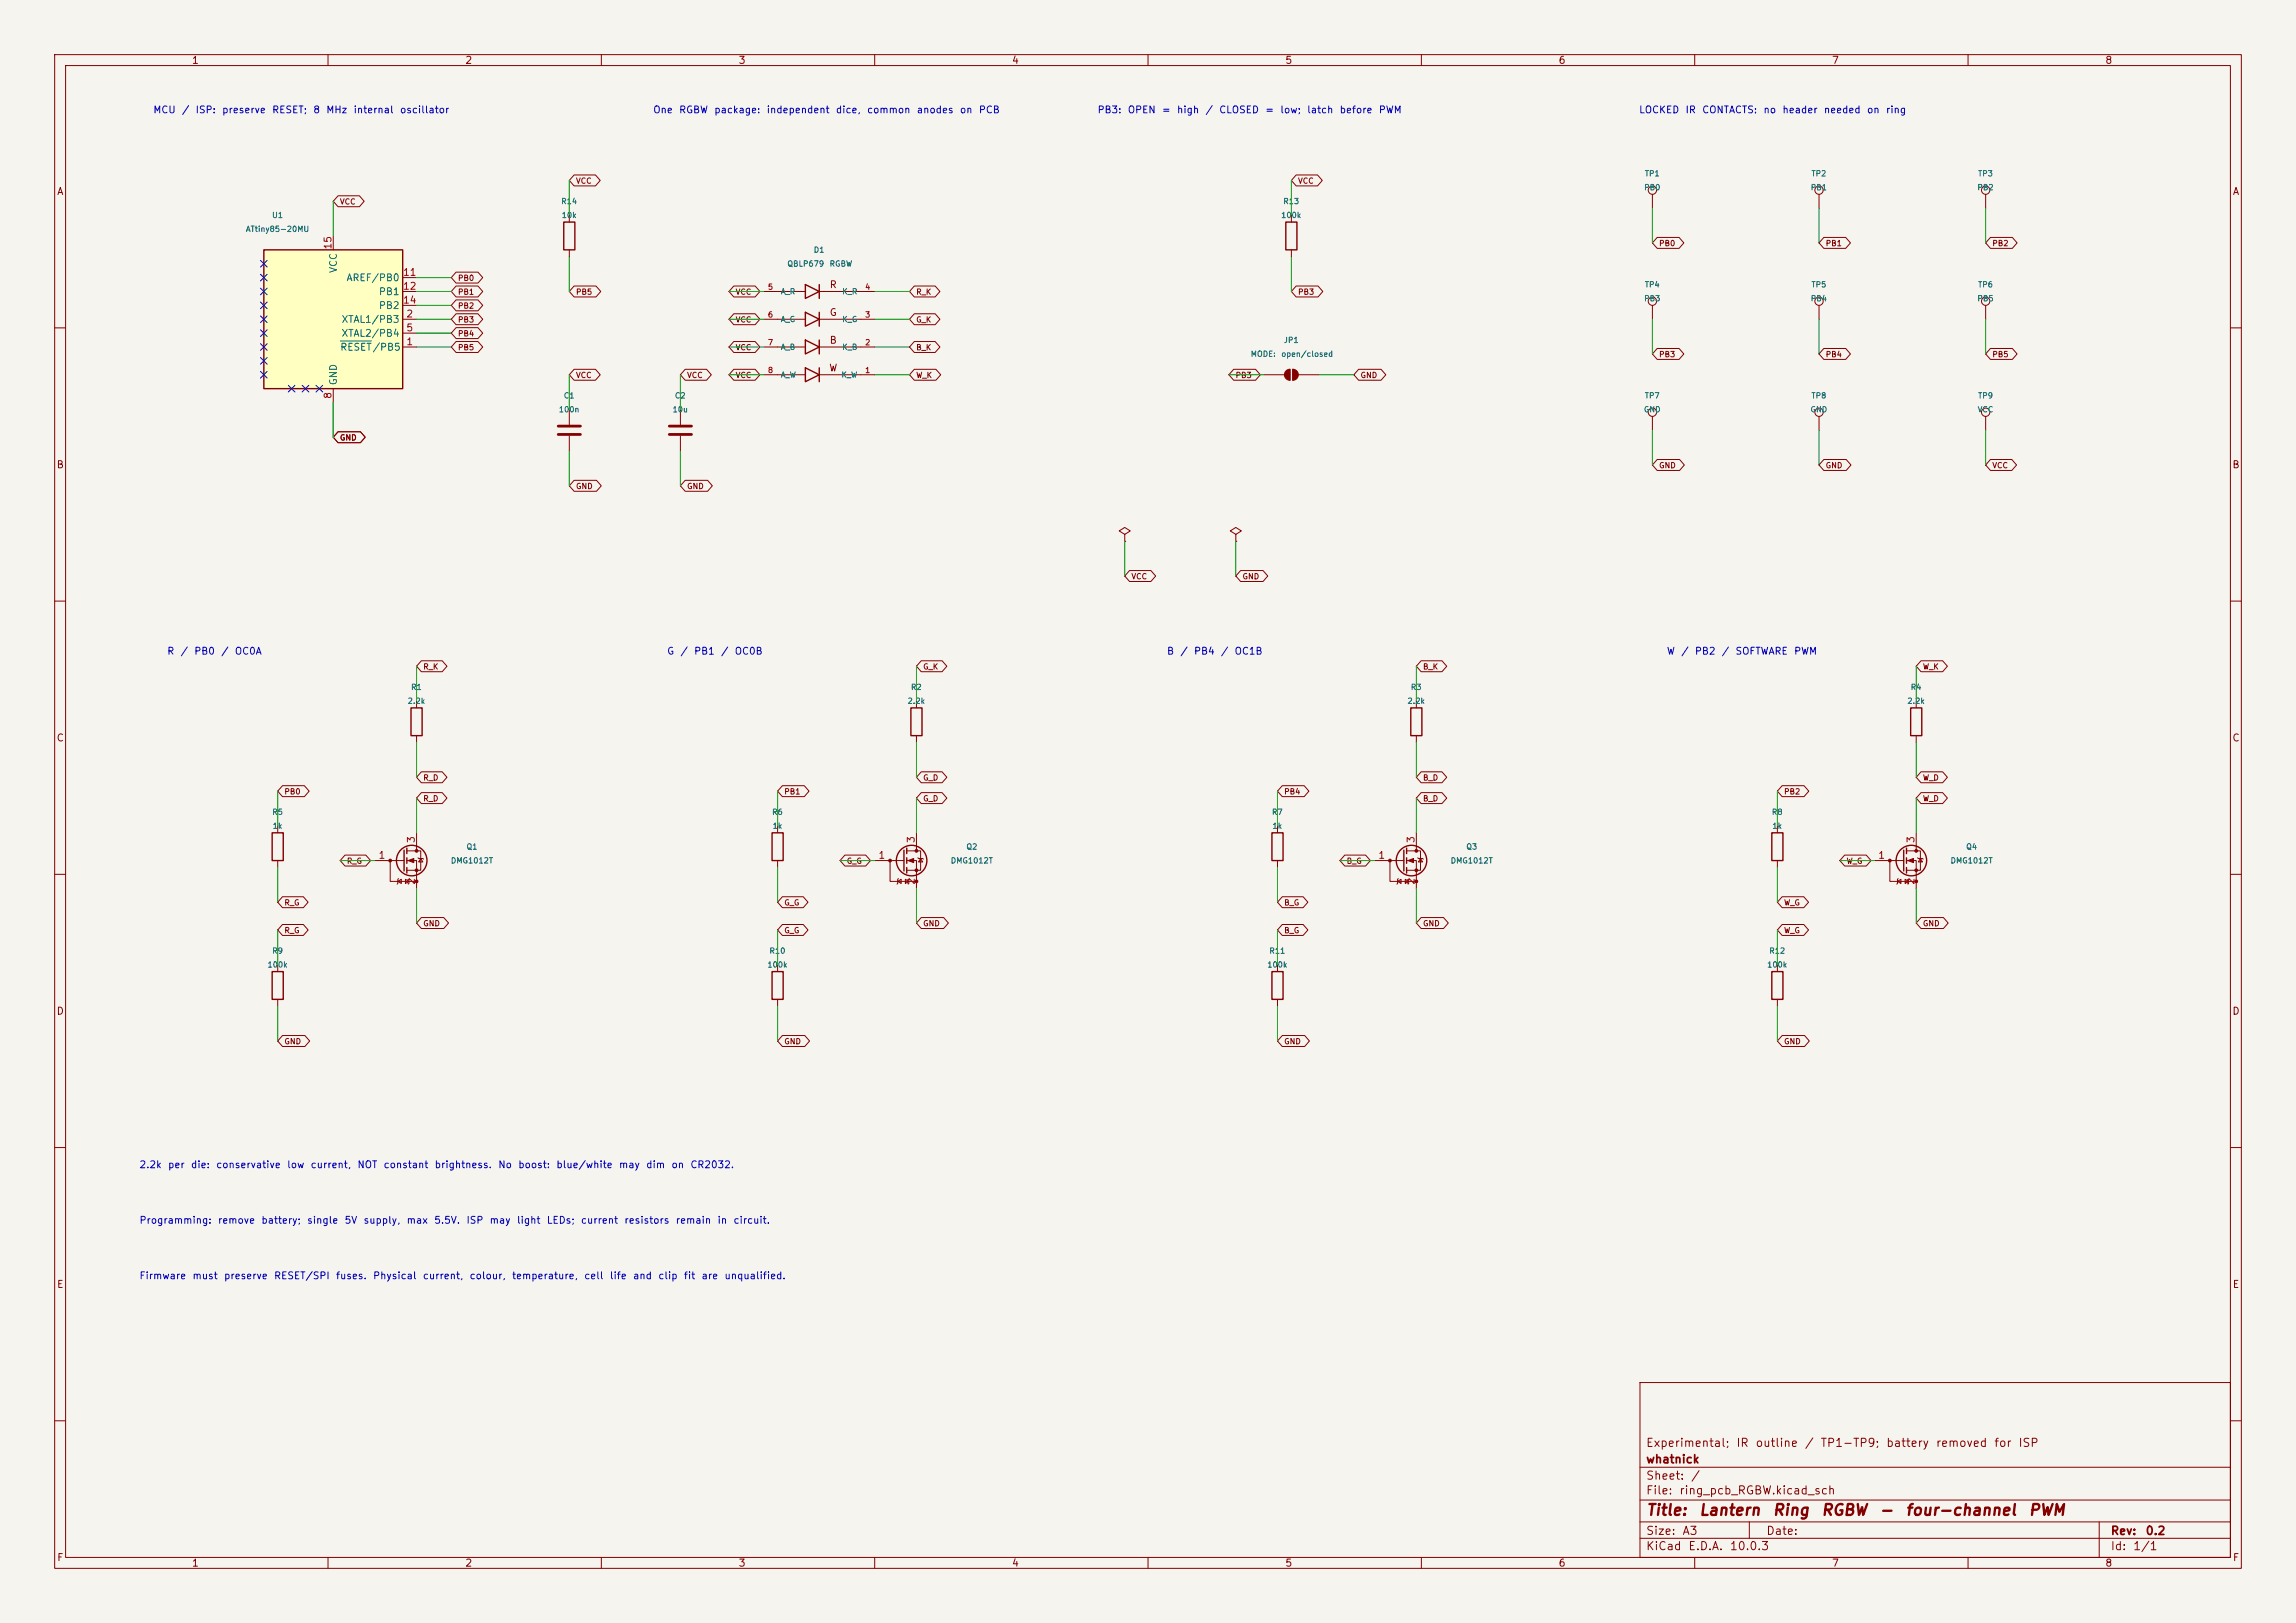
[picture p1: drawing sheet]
<svg xmlns="http://www.w3.org/2000/svg" width="420mm" height="297mm" viewBox="0 0 420 297" stroke-linecap="round" stroke-linejoin="round" font-family="sans-serif">
<defs><g id="words">
<g font-size="2" fill="#840000">
<text x="301" y="277.8">Title:</text>
<text x="310.7" y="277.8">Lantern</text>
<text x="324.1" y="277.8">Ring</text>
<text x="333" y="277.8">RGBW</text>
<text x="343.6" y="277.8">-</text>
<text x="348.4" y="277.8">four-channel</text>
<text x="370.9" y="277.8">PWM</text>
</g>
<g font-size="1.5" fill="#840000">
<text x="301" y="268.1">whatnick</text>
<text x="301" y="265.1">Experimental;</text>
<text x="317.5" y="265.1">IR</text>
<text x="321" y="265.1">outline</text>
<text x="330" y="265.1">/</text>
<text x="332.9" y="265.1">TP1-TP9;</text>
<text x="344.9" y="265.1">battery</text>
<text x="354" y="265.1">removed</text>
<text x="364.7" y="265.1">for</text>
<text x="369.1" y="265.1">ISP</text>
<text x="301" y="273.8">File:</text>
<text x="301" y="271.1">Sheet:</text>
<text x="307.1" y="273.8">ring_pcb_RGBW.kicad_sch</text>
<text x="309.2" y="271.1">/</text>
<text x="301" y="281.2">Size:</text>
<text x="307.6" y="281.2">A3</text>
<text x="323" y="281.2">Date:</text>
<text x="386" y="281.2">Rev:</text>
<text x="392.4" y="281.2">0.2</text>
<text x="301" y="284">KiCad</text>
<text x="308.7" y="284">E.D.A.</text>
<text x="316.3" y="284">10.0.3</text>
<text x="386" y="284">Id:</text>
<text x="390.1" y="284">1/1</text>
</g>
<g font-size="1.3" fill="#840000">
<text x="35" y="12">1</text>
<text x="85" y="12">2</text>
<text x="135" y="12">3</text>
<text x="185" y="12">4</text>
<text x="235" y="12">5</text>
<text x="285" y="12">6</text>
<text x="335" y="12">7</text>
<text x="385" y="12">8</text>
<text x="10.3" y="36">A</text>
<text x="408.3" y="36">A</text>
<text x="151.7" y="53">R</text>
<text x="151.7" y="58.1">G</text>
<text x="151.7" y="63.2">B</text>
<text x="151.6" y="68.3">W</text>
<text x="10.3" y="86">B</text>
<text x="408.2" y="86">B</text>
<text x="10.3" y="136">C</text>
<text x="408.2" y="136">C</text>
<text x="10.3" y="186">D</text>
<text x="408.2" y="186">D</text>
<text x="10.3" y="236">E</text>
<text x="408.3" y="236">E</text>
<text x="10.3" y="286">F</text>
<text x="35" y="287">1</text>
<text x="85" y="287">2</text>
<text x="135" y="287">3</text>
<text x="185" y="287">4</text>
<text x="235" y="287">5</text>
<text x="285" y="287">6</text>
<text x="335" y="287">7</text>
<text x="385" y="287">8</text>
<text x="408.3" y="286">F</text>
</g>
<g font-size="1.3" fill="#0000c2">
<text x="27.9" y="21">MCU</text>
<text x="33.2" y="21">/</text>
<text x="35.7" y="21">ISP:</text>
<text x="40.5" y="21">preserve</text>
<text x="49.7" y="21">RESET;</text>
<text x="57.2" y="21">8</text>
<text x="59.6" y="21">MHz</text>
<text x="64.6" y="21">internal</text>
<text x="73" y="21">oscillator</text>
<text x="119.4" y="21">One</text>
<text x="124.1" y="21">RGBW</text>
<text x="130.6" y="21">package:</text>
<text x="140.1" y="21">independent</text>
<text x="152.8" y="21">dice,</text>
<text x="158.5" y="21">common</text>
<text x="167.6" y="21">anodes</text>
<text x="175.5" y="21">on</text>
<text x="178.9" y="21">PCB</text>
<text x="200.7" y="21">PB3:</text>
<text x="206.2" y="21">OPEN</text>
<text x="212.4" y="21">=</text>
<text x="215.2" y="21">high</text>
<text x="220.4" y="21">/</text>
<text x="222.9" y="21">CLOSED</text>
<text x="231.3" y="21">=</text>
<text x="234.1" y="21">low;</text>
<text x="239" y="21">latch</text>
<text x="244.9" y="21">before</text>
<text x="252.1" y="21">PWM</text>
<text x="299.7" y="21">LOCKED</text>
<text x="308.2" y="21">IR</text>
<text x="311.3" y="21">CONTACTS:</text>
<text x="322.5" y="21">no</text>
<text x="325.9" y="21">header</text>
<text x="333.5" y="21">needed</text>
<text x="341.4" y="21">on</text>
<text x="344.9" y="21">ring</text>
<text x="30.5" y="120.1">R</text>
<text x="32.9" y="120.1">/</text>
<text x="35.4" y="120.1">PB0</text>
<text x="40.3" y="120.1">/</text>
<text x="42.8" y="120.1">OC0A</text>
<text x="121.9" y="120.1">G</text>
<text x="124.4" y="120.1">/</text>
<text x="126.9" y="120.1">PB1</text>
<text x="131.8" y="120.1">/</text>
<text x="134.3" y="120.1">OC0B</text>
<text x="213.4" y="120.1">B</text>
<text x="215.8" y="120.1">/</text>
<text x="218.3" y="120.1">PB4</text>
<text x="223.2" y="120.1">/</text>
<text x="225.7" y="120.1">OC1B</text>
<text x="304.8" y="120.1">W</text>
<text x="307.4" y="120.1">/</text>
<text x="309.9" y="120.1">PB2</text>
<text x="314.8" y="120.1">/</text>
<text x="317.3" y="120.1">SOFTWARE</text>
<text x="328.1" y="120.1">PWM</text>
<text x="25.4" y="214.1">2.2k</text>
<text x="30.6" y="214.1">per</text>
<text x="34.8" y="214.1">die:</text>
<text x="39.4" y="214.1">conservative</text>
<text x="52.4" y="214.1">low</text>
<text x="56.7" y="214.1">current,</text>
<text x="65.3" y="214.1">NOT</text>
<text x="70.1" y="214.1">constant</text>
<text x="79.4" y="214.1">brightness.</text>
<text x="91" y="214.1">No</text>
<text x="94.7" y="214.1">boost:</text>
<text x="101.7" y="214.1">blue/white</text>
<text x="113.1" y="214.1">may</text>
<text x="118.1" y="214.1">dim</text>
<text x="122.7" y="214.1">on</text>
<text x="126.2" y="214.1">CR2032.</text>
<text x="25.4" y="224.2">Programming:</text>
<text x="39.8" y="224.2">remove</text>
<text x="47.7" y="224.2">battery;</text>
<text x="56.1" y="224.2">single</text>
<text x="62.9" y="224.2">5V</text>
<text x="66.4" y="224.2">supply,</text>
<text x="74.3" y="224.2">max</text>
<text x="79.3" y="224.2">5.5V.</text>
<text x="85.2" y="224.2">ISP</text>
<text x="89.5" y="224.2">may</text>
<text x="94.4" y="224.2">light</text>
<text x="99.9" y="224.2">LEDs;</text>
<text x="106.2" y="224.2">current</text>
<text x="114.1" y="224.2">resistors</text>
<text x="123.5" y="224.2">remain</text>
<text x="131.1" y="224.2">in</text>
<text x="134.1" y="224.2">circuit.</text>
<text x="25.4" y="234.4">Firmware</text>
<text x="35.1" y="234.4">must</text>
<text x="40.9" y="234.4">preserve</text>
<text x="50" y="234.4">RESET/SPI</text>
<text x="61.3" y="234.4">fuses.</text>
<text x="68.1" y="234.4">Physical</text>
<text x="77.2" y="234.4">current,</text>
<text x="85.8" y="234.4">colour,</text>
<text x="93.5" y="234.4">temperature,</text>
<text x="106.8" y="234.4">cell</text>
<text x="111.4" y="234.4">life</text>
<text x="115.7" y="234.4">and</text>
<text x="120.3" y="234.4">clip</text>
<text x="125" y="234.4">fit</text>
<text x="128.2" y="234.4">are</text>
<text x="132.4" y="234.4">unqualified.</text>
</g>
<g font-size="1.3" fill="#a90000">
<text x="60.9" y="45.8" transform="rotate(-90 60.9 45.8)">15</text>
<text x="73.6" y="50.8">11</text>
<text x="73.6" y="53.3">12</text>
<text x="73.6" y="55.9">14</text>
<text x="74.2" y="58.4">2</text>
<text x="74.2" y="63.5">1</text>
<text x="74.2" y="60.9">5</text>
<text x="60.9" y="73.1" transform="rotate(-90 60.9 73.1)">8</text>
<text x="76.2" y="154.4" transform="rotate(-90 76.2 154.4)">3</text>
<text x="167.6" y="154.4" transform="rotate(-90 167.6 154.4)">3</text>
<text x="259.1" y="154.4" transform="rotate(-90 259.1 154.4)">3</text>
<text x="350.5" y="154.4" transform="rotate(-90 350.5 154.4)">3</text>
<text x="69.1" y="157.5">1</text>
<text x="76.2" y="162" transform="rotate(-90 76.2 162)">2</text>
<text x="160.6" y="157.5">1</text>
<text x="167.6" y="162" transform="rotate(-90 167.6 162)">2</text>
<text x="252" y="157.5">1</text>
<text x="259.1" y="162" transform="rotate(-90 259.1 162)">2</text>
<text x="343.5" y="157.5">1</text>
<text x="350.5" y="162" transform="rotate(-90 350.5 162)">2</text>
</g>
<g font-size="1.3" fill="#006464">
<text x="61.9" y="50.1" transform="rotate(-90 61.9 50.1)">VCC</text>
<text x="63.3" y="51.8">AREF/PB0</text>
<text x="62.4" y="59.4">XTAL1/PB3</text>
<text x="69.2" y="54.3">PB1</text>
<text x="69.2" y="56.9">PB2</text>
<text x="62.1" y="64.5">RESET/PB5</text>
<text x="62.4" y="61.9">XTAL2/PB4</text>
<text x="61.9" y="70.6" transform="rotate(-90 61.9 70.6)">GND</text>
</g>
<g font-size="1" fill="#840000">
<text x="105.3" y="33.9">VCC</text>
<text x="237.3" y="33.9">VCC</text>
<text x="62.1" y="37.7">VCC</text>
<text x="303.4" y="45.3">PB0</text>
<text x="333.9" y="45.3">PB1</text>
<text x="364.3" y="45.3">PB2</text>
<text x="83.7" y="51.6">PB0</text>
<text x="83.7" y="54.2">PB1</text>
<text x="83.7" y="56.7">PB2</text>
<text x="83.7" y="59.3">PB3</text>
<text x="105.3" y="54.2">PB5</text>
<text x="134.5" y="54.2">VCC</text>
<text x="134.5" y="59.3">VCC</text>
<text x="167.5" y="54.2">R_K</text>
<text x="167.5" y="59.3">G_K</text>
<text x="237.3" y="54.2">PB3</text>
<text x="83.7" y="61.8">PB4</text>
<text x="83.7" y="64.3">PB5</text>
<text x="134.5" y="64.3">VCC</text>
<text x="167.5" y="64.3">B_K</text>
<text x="303.4" y="65.6">PB3</text>
<text x="333.9" y="65.6">PB4</text>
<text x="364.3" y="65.6">PB5</text>
<text x="105.3" y="69.4">VCC</text>
<text x="125.6" y="69.4">VCC</text>
<text x="134.5" y="69.4">VCC</text>
<text x="167.5" y="69.4">W_K</text>
<text x="225.9" y="69.4">PB3</text>
<text x="248.8" y="69.4">GND</text>
<text x="62.1" y="80.8">GND</text>
<text x="105.3" y="89.7">GND</text>
<text x="125.6" y="89.7">GND</text>
<text x="303.4" y="85.9">GND</text>
<text x="333.9" y="85.9">GND</text>
<text x="364.3" y="85.9">VCC</text>
<text x="206.9" y="106.2">VCC</text>
<text x="227.2" y="106.2">GND</text>
<text x="77.3" y="122.8">R_K</text>
<text x="168.8" y="122.8">G_K</text>
<text x="260.2" y="122.8">B_K</text>
<text x="351.6" y="122.8">W_K</text>
<text x="77.3" y="143.1">R_D</text>
<text x="168.8" y="143.1">G_D</text>
<text x="260.2" y="143.1">B_D</text>
<text x="351.6" y="143.1">W_D</text>
<text x="51.9" y="145.6">PB0</text>
<text x="77.3" y="146.9">R_D</text>
<text x="143.4" y="145.6">PB1</text>
<text x="168.8" y="146.9">G_D</text>
<text x="234.8" y="145.6">PB4</text>
<text x="260.2" y="146.9">B_D</text>
<text x="326.2" y="145.6">PB2</text>
<text x="351.6" y="146.9">W_D</text>
<text x="63.4" y="158.3">R_G</text>
<text x="154.8" y="158.3">G_G</text>
<text x="246.2" y="158.3">B_G</text>
<text x="337.7" y="158.3">W_G</text>
<text x="51.9" y="165.9">R_G</text>
<text x="143.4" y="165.9">G_G</text>
<text x="234.8" y="165.9">B_G</text>
<text x="326.2" y="165.9">W_G</text>
<text x="51.9" y="171">R_G</text>
<text x="77.3" y="169.7">GND</text>
<text x="143.4" y="171">G_G</text>
<text x="168.8" y="169.7">GND</text>
<text x="234.8" y="171">B_G</text>
<text x="260.2" y="169.7">GND</text>
<text x="326.2" y="171">W_G</text>
<text x="351.6" y="169.7">GND</text>
<text x="51.9" y="191.3">GND</text>
<text x="143.4" y="191.3">GND</text>
<text x="234.8" y="191.3">GND</text>
<text x="326.2" y="191.3">GND</text>
</g>
<g font-size="1" fill="#006464">
<text x="300.7" y="35.1">PB0</text>
<text x="300.8" y="32.5">TP1</text>
<text x="331.1" y="35.1">PB1</text>
<text x="331.3" y="32.5">TP2</text>
<text x="361.6" y="35.1">PB2</text>
<text x="361.7" y="32.5">TP3</text>
<text x="49.7" y="40.1">U1</text>
<text x="102.6" y="37.6">R14</text>
<text x="102.7" y="40.1">10k</text>
<text x="234.3" y="40.1">100k</text>
<text x="234.6" y="37.6">R13</text>
<text x="44.9" y="42.7">ATtiny85-20MU</text>
<text x="148.8" y="46.5">D1</text>
<text x="143.9" y="49">QBLP679</text>
<text x="151.7" y="49">RGBW</text>
<text x="300.8" y="52.8">TP4</text>
<text x="331.3" y="52.8">TP5</text>
<text x="361.7" y="52.8">TP6</text>
<text x="142.7" y="54.1">A_R</text>
<text x="142.7" y="59.2">A_G</text>
<text x="154" y="59.2">K_G</text>
<text x="154" y="54.1">K_R</text>
<text x="300.7" y="55.4">PB3</text>
<text x="331.1" y="55.4">PB4</text>
<text x="361.6" y="55.4">PB5</text>
<text x="142.7" y="64.3">A_B</text>
<text x="154" y="64.3">K_B</text>
<text x="228.7" y="65.5">MODE:</text>
<text x="234.3" y="65.5">open/closed</text>
<text x="234.7" y="63">JP1</text>
<text x="142.7" y="69.3">A_W</text>
<text x="153.8" y="69.3">K_W</text>
<text x="102.1" y="75.7">100n</text>
<text x="103" y="73.2">C1</text>
<text x="122.9" y="75.7">10u</text>
<text x="123.4" y="73.2">C2</text>
<text x="300.6" y="75.7">GND</text>
<text x="300.8" y="73.2">TP7</text>
<text x="331.1" y="75.7">GND</text>
<text x="331.3" y="73.2">TP8</text>
<text x="361.7" y="75.7">VCC</text>
<text x="361.7" y="73.2">TP9</text>
<text x="74.5" y="129">2.2k</text>
<text x="75.1" y="126.5">R1</text>
<text x="165.9" y="129">2.2k</text>
<text x="166.5" y="126.5">R2</text>
<text x="257.4" y="129">2.2k</text>
<text x="258" y="126.5">R3</text>
<text x="348.8" y="129">2.2k</text>
<text x="349.4" y="126.5">R4</text>
<text x="49.7" y="149.4">R5</text>
<text x="141.1" y="149.4">R6</text>
<text x="232.6" y="149.4">R7</text>
<text x="324" y="149.4">R8</text>
<text x="49.8" y="151.9">1k</text>
<text x="85.2" y="155.7">Q1</text>
<text x="141.2" y="151.9">1k</text>
<text x="176.7" y="155.7">Q2</text>
<text x="232.7" y="151.9">1k</text>
<text x="268.1" y="155.7">Q3</text>
<text x="324.1" y="151.9">1k</text>
<text x="359.6" y="155.7">Q4</text>
<text x="82.4" y="158.2">DMG1012T</text>
<text x="173.8" y="158.2">DMG1012T</text>
<text x="265.3" y="158.2">DMG1012T</text>
<text x="356.7" y="158.2">DMG1012T</text>
<text x="48.8" y="177.3">100k</text>
<text x="49.7" y="174.8">R9</text>
<text x="140.3" y="177.3">100k</text>
<text x="140.7" y="174.8">R10</text>
<text x="231.7" y="177.3">100k</text>
<text x="232.1" y="174.8">R11</text>
<text x="323.2" y="177.3">100k</text>
<text x="323.5" y="174.8">R12</text>
</g>
<g font-size="1" fill="#a90000">
<text x="140.4" y="53.3">5</text>
<text x="158.1" y="53.3">4</text>
<text x="140.4" y="58.3">6</text>
<text x="158.1" y="58.3">3</text>
<text x="140.4" y="63.4">7</text>
<text x="158.1" y="63.4">2</text>
<text x="140.4" y="68.5">8</text>
<text x="158.1" y="68.5">1</text>
</g>
</g></defs>
<path d="M0 0h420v297h-420z" fill="#f5f4ef" stroke="#f5f4ef" stroke-width=".18"/>
<g fill="none" stroke="#840000" stroke-width=".18">
<path d="M10 10h400v277h-400zM12 12h396v273h-396zM60 10v2M110 10v2M160 10v2M210 10v2M260 10v2M310 10v2M360 10v2M104.1 39.4v1.2M104.1 45.7v1.3M10 60h2"/>
<path d="M408 60h2M10 110h2M408 110h2M10 160h2M233.7 151.1v1.3M233.7 157.5v1.3M408 160h2M10 210h2M408 210h2M300 253h108v32h-108zM10 260h2M300 278.5h108"/>
<path d="M300 274.5h108M300 268.5h108M320 278.5v3M384 278.5v6.5M408 260h2M60 285v2M110 285v2M160 285v2M210 285v2M260 285v2M300 281.5h108M310 285v2"/>
<path d="M360 285v2"/>
</g>
<path d="M103.1 40.6h2.1v5.1h-2.1zM232.7 152.4h2v5.1h-2z" fill="none" stroke="#840000" stroke-width=".25"/>
<path d="M48.3 45.7h25.4v25.4h-25.4z" fill="#ffffc2"/>
<g fill="none" stroke="#840000" stroke-width=".25">
<path d="M48.3 45.7h25.4v25.4h-25.4zM147.3 52.1l2.6 1.2-2.6 1.3zM147.3 57.2l2.6 1.2-2.6 1.3zM149.9 52.1v2.5M149.9 57.2v2.5M235.2 40.6h2v5.1h-2zM147.3 62.2l2.6 1.3-2.6 1.3zM147.3 67.3l2.6 1.3-2.6 1.3zM149.9 62.2v2.6M149.9 67.3v2.6M75.2 129.5h2v5.1h-2zM166.6 129.5h2.1v5.1h-2.1z"/>
<path d="M258.1 129.5h2v5.1h-2zM349.5 129.5h2v5.1h-2zM49.8 152.4h2v5.1h-2zM73.9 155.6v3.8M74.4 155.2v1M74.4 157v1M74.4 158.8v1M141.2 152.4h2.1v5.1h-2.1zM165.4 155.6v3.8M165.9 155.2v1M165.9 157v1M165.9 158.8v1"/>
<path d="M256.8 155.6v3.8M257.3 155.2v1M257.3 157v1M257.3 158.8v1M324.1 152.4h2v5.1h-2zM348.2 155.6v3.8M348.7 155.2v1M348.7 157v1M348.7 158.8v1M49.8 177.8h2v5.1h-2zM141.2 177.8h2.1v5.1h-2.1zM232.7 177.8h2v5.1h-2z"/>
<path d="M324.1 177.8h2v5.1h-2z"/>
<circle cx="75.3" cy="157.5" r="2.79"/>
<circle cx="166.8" cy="157.5" r="2.79"/>
<circle cx="258.2" cy="157.5" r="2.79"/>
<circle cx="349.6" cy="157.5" r="2.79"/>
</g>
<g fill="none" stroke="#840000" stroke-width=".18">
<path d="M61.8 35.8h3.9l.9 1-.9 1h-3.9l-.8-1zM105 32h3.9l.9 1-.9 1h-3.9l-.9-1zM236.2 39.4v1.2M237.1 32h3.9l.9 1-.9 1h-3.9l-.9-1zM302.3 35.6v2.5M332.7 35.6v2.5M363.2 35.6v2.5M61 43.2v2.5M73.7 58.4h2.5M73.7 50.8h2.5M73.7 53.3h2.5M73.7 55.9h2.5"/>
<path d="M83.4 60h4l.9 1-.9 1h-4l-.9-1zM83.4 52.3h4l.9 1-.9 1h-4l-.9-1zM83.4 54.9h4l.9 1-.9 1h-4l-.9-1zM83.4 49.8h4l.9 1-.9 1h-4l-.9-1zM83.4 57.4h4l.9 1-.9 1h-4l-.9-1zM105 52.3h4l.9 1-.9 1h-4l-.9-1zM134.2 52.3h3.9l.9 1-.9 1h-3.9l-.9-1zM134.2 57.4h3.9l.9 1-.9 1h-3.9l-.9-1zM139.7 58.4h7.6M139.7 53.3h7.6M149.9 58.4h10.1M149.9 53.3h10.1"/>
<path d="M167.2 52.3h3.9l.8 1-.8 1h-3.9l-.8-1zM167.2 57.4h3.9l.8 1-.8 1h-3.9l-.8-1zM236.2 45.7v1.3M237.1 52.3h4l.9 1-.9 1h-4l-.9-1zM302.3 55.9v2.5M303.1 43.4h4l.9 1.1-.9 1h-4l-.8-1zM332.7 55.9v2.5M333.6 43.4h4l.9 1.1-.9 1h-4l-.9-1zM363.2 55.9v2.5M364.1 43.4h4l.9 1.1-.9 1h-4l-.9-1zM61 71.1v2.6M61.8 79h4.1l.9 1-.9 1h-4.1l-.8-1z"/>
<path d="M73.7 63.5h2.5M73.7 61h2.5M83.4 62.5h4l.9 1-.9 1h-4l-.9-1zM104.1 74.9v2.8M104.1 79.8v2.8M105 67.6h3.9l.9 1-.9 1h-3.9l-.9-1zM124.5 74.9v2.8M124.5 79.8v2.8M125.3 67.6h3.9l.9 1-.9 1h-3.9l-.8-1zM134.2 62.5h3.9l.9 1-.9 1h-3.9l-.9-1zM134.2 67.6h3.9l.9 1-.9 1h-3.9l-.9-1zM139.7 63.5h7.6"/>
<path d="M139.7 68.6h7.6M149.9 63.5h10.1M149.9 68.6h10.1M167.2 62.5h3.9l.8 1-.8 1h-3.9l-.8-1zM167.2 67.6h4l.9 1-.9 1h-4l-.8-1zM225.7 67.6h4l.8 1-.8 1h-4l-.9-1zM231.1 68.6h3.8M236 67.6v2M236.5 67.6v2M237.5 68.6h3.8M248.5 67.6h4.1l.9 1-.9 1h-4.1l-.9-1zM302.3 76.2v2.5"/>
<path d="M303.1 63.8h4l.9 1-.9 1h-4l-.8-1zM332.7 76.2v2.5M333.6 63.8h4l.9 1-.9 1h-4l-.9-1zM363.2 76.2v2.5M364.1 63.8h4l.9 1-.9 1h-4l-.9-1zM105 87.9h4.1l.9 1-.9 1h-4.1l-.9-1zM125.3 87.9h4.1l.9 1-.9 1h-4.1l-.8-1zM205.7 97.8l1.1-.6-1.1-.7-1 .7 1 .6v1.3M205.7 99.1h.1M226.1 97.8l1-.6-1-.7-1.1 .7 1.1 .6v1.3M226.1 99.1h.1M303.1 84.1h4.1l.9 1-.9 1h-4.1l-.8-1z"/>
<path d="M333.6 84.1h4.1l.9 1-.9 1h-4.1l-.9-1zM364.1 84.1h3.9l.9 1-.9 1h-3.9l-.9-1zM206.6 104.4h3.9l.9 1-.9 1h-3.9l-.9-1zM226.9 104.4h4.1l.9 1-.9 1h-4.1l-.8-1zM76.2 128.3v1.2M76.2 134.6v1.3M77.1 120.9h3.8l.9 1-.9 1h-3.8l-.9-1zM167.6 128.3v1.2M167.6 134.6v1.3M168.5 120.9h3.8l.9 1-.9 1h-3.8l-.9-1zM259.1 128.3v1.2M259.1 134.6v1.3"/>
<path d="M260 120.9h3.8l.8 1-.8 1h-3.8l-.9-1zM350.5 128.3v1.2M350.5 134.6v1.3M351.4 120.9h4l.8 1-.8 1h-4l-.9-1zM50.8 151.1v1.3M50.8 157.5v1.3M51.7 143.8h4l.9 1-.9 1h-4l-.9-1zM63.1 156.5h3.8l.9 1-.9 1h-3.8l-.9-1zM68.6 157.5h5.3M71.4 157.5v3.8h4.8M74.4 155.7h2.6v3.6h-2.6M74.4 157.5h1.8v5.1"/>
<path d="M76.2 152.4v3.3M76.5 157l.1 .1h.7l.2 .1M77 157.1l.3 .6h-.7zM77.1 141.2h3.8l.9 1-.9 1h-3.8l-.9-1zM77.1 145h3.8l.9 1.1-.9 1h-3.8l-.9-1zM142.2 151.1v1.3M142.2 157.5v1.3M143.1 143.8h4l.9 1-.9 1h-4l-.9-1zM154.5 156.5h3.9l.8 1-.8 1h-3.9l-.8-1zM160 157.5h5.4M162.8 157.5v3.8h4.8M165.9 155.7h2.5v3.6h-2.5"/>
<path d="M165.9 157.5h1.7v5.1M167.6 152.4v3.3M167.9 157l.1 .1h.8l.1 .1M168.4 157.1l.4 .6h-.8zM168.5 141.2h3.8l.9 1-.9 1h-3.8l-.9-1zM168.5 145h3.8l.9 1.1-.9 1h-3.8l-.9-1zM234.6 143.8h4l.8 1-.8 1h-4l-.9-1zM246 156.5h3.8l.9 1-.9 1h-3.8l-.9-1zM251.5 157.5h5.3M254.3 157.5v3.8h4.8M257.3 155.7h2.5v3.6h-2.5M257.3 157.5h1.8v5.1"/>
<path d="M259.1 152.4v3.3M259.3 157l.2 .1h.7l.1 .1M259.8 157.1l.4 .6h-.7zM260 141.2h3.8l.8 1-.8 1h-3.8l-.9-1zM260 145h3.8l.8 1.1-.8 1h-3.8l-.9-1zM325.1 151.1v1.3M325.1 157.5v1.3M326 143.8h4l.9 1-.9 1h-4l-.9-1zM337.4 156.5h4l.9 1-.9 1h-4l-.9-1zM342.9 157.5h5.3M345.7 157.5v3.8h4.8M348.7 155.7h2.6v3.6h-2.6"/>
<path d="M348.7 157.5h1.8v5.1M350.5 152.4v3.3M350.8 157l.1 .1h.8l.1 .1M351.3 157.1l.4 .6h-.8zM351.4 145h4l.8 1.1-.8 1h-4l-.9-1zM351.4 141.2h4l.8 1-.8 1h-4l-.9-1zM50.8 176.5v1.3M51.7 164.1h3.8l.9 1-.9 1h-3.8l-.9-1zM51.7 169.2h3.8l.9 1-.9 1h-3.8l-.9-1zM72.8 161.3l.6-.4v.8zM72.9 160.8l-.1 .1v.8l-.2 .1M74.2 160.9l.6 .4-.6 .4z"/>
<path d="M74.9 160.8l-.1 .1v.8l-.1 .1M77.1 167.9h4.1l.8 1-.8 1h-4.1l-.9-1zM142.2 176.5v1.3M143.1 169.2h3.8l.9 1-.9 1h-3.8l-.9-1zM143.1 164.1h3.8l.9 1-.9 1h-3.8l-.9-1zM164.2 161.3l.6-.4v.8zM164.3 160.8l-.1 .1v.8l-.1 .1M165.6 160.9l.6 .4-.6 .4zM166.4 160.8l-.2 .1v.8l-.1 .1M168.5 167.9h4.1l.9 1-.9 1h-4.1l-.9-1zM233.7 176.5v1.3M234.6 169.2h3.8l.8 1-.8 1h-3.8l-.9-1z"/>
<path d="M234.6 164.1h3.8l.8 1-.8 1h-3.8l-.9-1zM255.7 161.3l.6-.4v.8zM255.8 160.8l-.1 .1v.8l-.2 .1M257 160.9l.7 .4-.7 .4zM257.8 160.8l-.1 .1v.8l-.1 .1M260 167.9h4.1l.8 1-.8 1h-4.1l-.9-1zM325.1 176.5v1.3M326 164.1h4l.8 1-.8 1h-4l-.9-1zM326 169.2h4l.8 1-.8 1h-4l-.9-1zM347.1 161.3l.6-.4v.8zM347.2 160.8l-.1 .1v.8l-.1 .1M348.5 160.9l.6 .4-.6 .4z"/>
<path d="M349.2 160.8l-.1 .1v.8l-.1 .1M351.4 167.9h4.1l.9 1-.9 1h-4.1l-.9-1zM50.8 182.9v1.3M51.7 189.5h4.1l.8 1-.8 1h-4.1l-.9-1zM142.2 182.9v1.3M143.1 189.5h4.1l.9 1-.9 1h-4.1l-.9-1zM233.7 182.9v1.3M234.6 189.5h4.1l.8 1-.8 1h-4.1l-.9-1zM325.1 182.9v1.3M326 189.5h4.1l.9 1-.9 1h-4.1l-.9-1z"/>
<circle cx="302.3" cy="34.8" r=".76"/>
<circle cx="332.7" cy="34.8" r=".76"/>
<circle cx="363.2" cy="34.8" r=".76"/>
<circle cx="302.3" cy="55.1" r=".76"/>
<circle cx="332.7" cy="55.1" r=".76"/>
<circle cx="363.2" cy="55.1" r=".76"/>
<circle cx="302.3" cy="75.4" r=".76"/>
<circle cx="332.7" cy="75.4" r=".76"/>
<circle cx="363.2" cy="75.4" r=".76"/>
</g>
<path d="M62.3 62.4h5.6" fill="none" stroke="#006464" stroke-width=".18"/>
<g fill="#840000" stroke="#840000" stroke-width=".18">
<path d="M257.6 157.5l1-.4v.8z"/>
<path d="M166.1 157.5l1-.4v.8z"/>
<path d="M74.7 157.5l1-.4v.8z"/>
<path d="M349 157.5l1-.4v.8z"/>
<path d="M235.2 67.9l.8-.3v2a1.02 1.02 0 0 1-1-.6 1.02 1.02 0 0 1 .2-1.1z"/>
<path d="M236.5 67.6a1.02 1.02 0 0 1 1 1 1.02 1.02 0 0 1-1 1z"/>
<circle cx="254.3" cy="157.5" r=".25"/>
<circle cx="259.1" cy="155.7" r=".25"/>
<circle cx="259.1" cy="159.3" r=".25"/>
<circle cx="259.1" cy="161.3" r=".25"/>
<circle cx="162.8" cy="157.5" r=".25"/>
<circle cx="167.6" cy="155.7" r=".25"/>
<circle cx="167.6" cy="159.3" r=".25"/>
<circle cx="167.6" cy="161.3" r=".25"/>
<circle cx="71.4" cy="157.5" r=".25"/>
<circle cx="76.2" cy="155.7" r=".25"/>
<circle cx="76.2" cy="159.3" r=".25"/>
<circle cx="76.2" cy="161.3" r=".25"/>
<circle cx="345.7" cy="157.5" r=".25"/>
<circle cx="350.5" cy="155.7" r=".25"/>
<circle cx="350.5" cy="159.3" r=".25"/>
<circle cx="350.5" cy="161.3" r=".25"/>
</g>
<path d="M102.1 78h4.1M102.1 79.5h4.1M122.4 78h4.1M122.4 79.5h4.1" fill="none" stroke="#840000" stroke-width=".51"/>
<g fill="none" stroke="#009600" stroke-width=".18">
<path d="M61 36.8v6.4M104.1 33v6.4M236.2 33v6.4M302.3 38.1v6.4M332.7 38.1v6.4M363.2 38.1v6.4M76.2 58.4h6.3M76.2 50.8h6.3M76.2 53.3h6.3M76.2 55.9h6.3M104.1 47v6.3M133.3 58.4h6.4"/>
<path d="M133.3 53.3h6.4M160 58.4h6.4M160 53.3h6.4M236.2 47v6.3M302.3 58.4v6.4M332.7 58.4v6.4M363.2 58.4v6.4M61 73.7v6.3M76.2 63.5h6.3M76.2 61h6.3M104.1 68.6v6.3M124.5 68.6v6.3"/>
<path d="M133.3 63.5h6.4M133.3 68.6h6.4M160 63.5h6.4M160 68.6h6.4M224.8 68.6h6.3M241.3 68.6h6.3M302.3 78.7v6.4M332.7 78.7v6.4M363.2 78.7v6.4M104.1 82.6v6.3M124.5 82.6v6.3M205.7 99.1v6.3"/>
<path d="M226.1 99.1v6.3M76.2 121.9v6.4M76.2 135.9v6.3M167.6 121.9v6.4M167.6 135.9v6.3M259.1 121.9v6.4M259.1 135.9v6.3M350.5 121.9v6.4M350.5 135.9v6.3M50.8 144.8v6.3M50.8 158.8v6.3M62.2 157.5h6.4"/>
<path d="M76.2 146.1v6.3M142.2 144.8v6.3M142.2 158.8v6.3M153.7 157.5h6.3M167.6 146.1v6.3M233.7 144.8v6.3M233.7 158.8v6.3M245.1 157.5h6.4M259.1 146.1v6.3M325.1 144.8v6.3M325.1 158.8v6.3M336.5 157.5h6.4"/>
<path d="M350.5 146.1v6.3M50.8 170.2v6.3M76.2 162.6v6.3M142.2 170.2v6.3M167.6 162.6v6.3M233.7 170.2v6.3M259.1 162.6v6.3M325.1 170.2v6.3M350.5 162.6v6.3M50.8 184.2v6.3M142.2 184.2v6.3M233.7 184.2v6.3"/>
<path d="M325.1 184.2v6.3"/>
</g>
<g fill="none" stroke="#000084" stroke-width=".18">
<path d="M47.7 55.3l1.2 1.2M47.7 52.7l1.2 1.2M47.7 50.2l1.2 1.2M47.7 57.8l1.2 1.2M47.7 47.7l1.2 1.2M48.9 55.3l-1.2 1.2M48.9 52.7l-1.2 1.2M48.9 50.2l-1.2 1.2M48.9 57.8l-1.2 1.2M48.9 47.7l-1.2 1.2M47.7 62.9l1.2 1.2M47.7 60.4l1.2 1.2"/>
<path d="M47.7 65.4l1.2 1.2M47.7 68l1.2 1.2M48.9 62.9l-1.2 1.2M48.9 60.4l-1.2 1.2M48.9 65.4l-1.2 1.2M48.9 68l-1.2 1.2M52.7 70.5l1.2 1.2M53.9 70.5l-1.2 1.2M55.3 70.5l1.2 1.2M56.5 70.5l-1.2 1.2M57.8 70.5l1.2 1.2M59 70.5l-1.2 1.2"/>
</g>
<use href="#words"/>
</svg>
